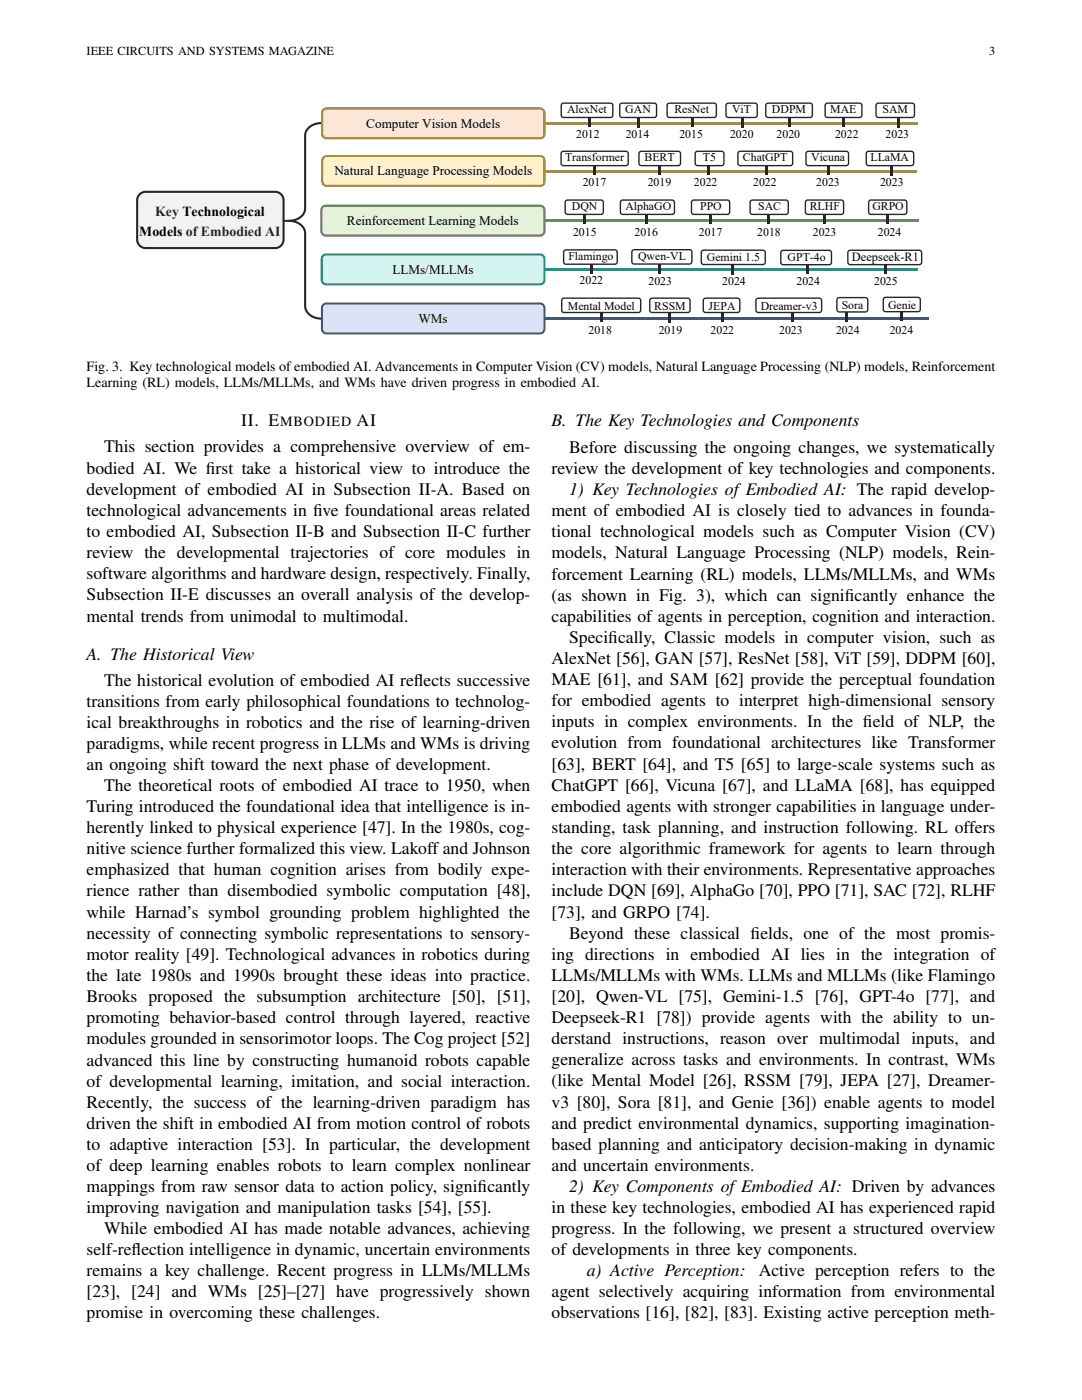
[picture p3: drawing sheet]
<svg xmlns="http://www.w3.org/2000/svg" width="216mm" height="279mm" viewBox="0 0 216 279" stroke-linecap="round" stroke-linejoin="round" font-family="sans-serif">
<defs><g id="words">
<g font-size="3.5">
<text x="48.1" y="85.1">II. E</text>
<text x="71.1" y="85.1">AI</text>
<text x="110.1" y="85.1">B. The Key Technologies and Components</text>
<text x="17.3" y="94.5">bodied AI. We f</text>
<text x="20.8" y="90.3">This section provides a comprehensive overview of em-</text>
<text x="41.1" y="94.5">irst take a historical view to introduce the</text>
<text x="110.1" y="94.6">review the development of key technologies and components.</text>
<text x="113.6" y="90.4">Before discussing the ongoing changes, we systematically</text>
<text x="17.3" y="98.7">development of embodied AI in Subsection II-A. Based on</text>
<text x="113.6" y="98.8">1) Key Technologies ofEmbodied AI: The rapid develop-</text>
<text x="17.3" y="102.9">technological advancements in f</text>
<text x="17.3" y="107.2">to embodied AI, Subsection II-B and Subsection II-C further</text>
<text x="62.5" y="102.9">ive foundational areas related</text>
<text x="110.1" y="103">ment of embodied AI is closely tied to advances in founda-</text>
<text x="110.1" y="107.2">tional technological models such as Computer Vision (CV)</text>
<text x="17.3" y="111.4">review the developmental trajectories of core modules in</text>
<text x="110.1" y="111.4">models, Natural Language Processing (NLP) models, Rein-</text>
<text x="17.3" y="115.6">software algorithms and hardware design, respectively. Finally,</text>
<text x="17.3" y="119.8">Subsection II-E discusses an overall analysis of the develop-</text>
<text x="110.1" y="115.7">forcement Learning (RL) models, LLMs/MLLMs, and WMs</text>
<text x="110.1" y="119.9">(as shown in Fig. 3), which can signif</text>
<text x="168.6" y="119.9">icantly enhance the</text>
<text x="17.3" y="124">mental trends from unimodal to multimodal.</text>
<text x="110.1" y="124.1">capabilities of agents in perception, cognition and interaction.</text>
<text x="17.3" y="131.7">A. The Historical View</text>
<text x="113.6" y="128.3">Specif</text>
<text x="121.4" y="128.3">ically, Classic models in computer vision, such as</text>
<text x="20.8" y="136.9">The historical evolution of embodied AI ref</text>
<text x="82.6" y="136.9">lects successive</text>
<text x="110.1" y="132.5">AlexNet [56], GAN [57], ResNet [58], ViT [59], DDPM [60],</text>
<text x="110.1" y="136.7">MAE [61], and SAM [62] provide the perceptual foundation</text>
<text x="17.3" y="141.1">transitions from early philosophical foundations to technolog-</text>
<text x="110.1" y="140.9">for embodied agents to interpret high-dimensional sensory</text>
<text x="17.3" y="145.3">ical breakthroughs in robotics and the rise of learning-driven</text>
<text x="17.3" y="149.5">paradigms, while recent progress in LLMs and WMs is driving</text>
<text x="110.1" y="145.2">inputs in complex environments. In the f</text>
<text x="110.1" y="149.4">evolution from foundational architectures like Transformer</text>
<text x="172.2" y="145.2">ield of NLP, the</text>
<text x="17.3" y="153.7">an ongoing shift toward the next phase of development.</text>
<text x="110.1" y="153.6">[63], BERT [64], and T5 [65] to large-scale systems such as</text>
<text x="20.8" y="157.8">The theoretical roots of embodied AI trace to 1950, when</text>
<text x="110.1" y="157.8">ChatGPT [66], Vicuna [67], and LLaMA [68], has equipped</text>
<text x="17.3" y="162">Turing introduced the foundational idea that intelligence is in-</text>
<text x="17.3" y="166.3">herently linked to physical experience [47]. In the 1980s, cog-</text>
<text x="110.1" y="162">embodied agents with stronger capabilities in language under-</text>
<text x="110.1" y="166.2">standing, task planning, and instruction following. RL offers</text>
<text x="17.3" y="170.5">nitive science further formalized this view. Lakoff and Johnson</text>
<text x="110.1" y="170.5">the core algorithmic framework for agents to learn through</text>
<text x="17.3" y="174.7">emphasized that human cognition arises from bodily expe-</text>
<text x="17.3" y="178.9">rience rather than disembodied symbolic computation [48],</text>
<text x="110.1" y="174.7">interaction with their environments. Representative approaches</text>
<text x="110.1" y="178.9">include DQN [69], AlphaGo [70], PPO [71], SAC [72], RLHF</text>
<text x="17.3" y="183.1">while Harnad’s symbol grounding problem highlighted the</text>
<text x="110.1" y="183.1">[73], and GRPO [74].</text>
<text x="17.3" y="187.3">necessity of connecting symbolic representations to sensory-</text>
<text x="17.3" y="191.6">motor reality [49]. Technological advances in robotics during</text>
<text x="110.1" y="191.5">ing directions in embodied AI lies in the integration of</text>
<text x="113.6" y="187.3">Beyond these classical f</text>
<text x="149.8" y="187.3">ields, one of the most promis-</text>
<text x="17.3" y="195.8">the late 1980s and 1990s brought these ideas into practice.</text>
<text x="110.1" y="195.7">LLMs/MLLMs with WMs. LLMs and MLLMs (like Flamingo</text>
<text x="17.3" y="200">Brooks proposed the subsumption architecture [50], [51],</text>
<text x="110.1" y="200">[20], Qwen-VL [75], Gemini-1.5 [76], GPT-4o [77], and</text>
<text x="17.3" y="204.2">promoting behavior-based control through layered, reactive</text>
<text x="17.3" y="208.4">modules grounded in sensorimotor loops. The Cog project [52]</text>
<text x="110.1" y="204.2">Deepseek-R1 [78]) provide agents with the ability to un-</text>
<text x="110.1" y="208.4">derstand instructions, reason over multimodal inputs, and</text>
<text x="17.3" y="212.7">advanced this line by constructing humanoid robots capable</text>
<text x="110.1" y="212.6">generalize across tasks and environments. In contrast, WMs</text>
<text x="17.3" y="216.9">of developmental learning, imitation, and social interaction.</text>
<text x="17.3" y="221.1">Recently, the success of the learning-driven paradigm has</text>
<text x="110.1" y="216.8">(like Mental Model [26], RSSM [79], JEPA [27], Dreamer-</text>
<text x="110.1" y="221.1">v3 [80], Sora [81], and Genie [36]) enable agents to model</text>
<text x="17.3" y="225.3">driven the shift in embodied AI from motion control of robots</text>
<text x="110.1" y="225.3">and predict environmental dynamics, supporting imagination-</text>
<text x="17.3" y="229.5">to adaptive interaction [53]. In particular, the development</text>
<text x="17.3" y="233.7">of deep learning enables robots to learn complex nonlinear</text>
<text x="110.1" y="229.5">based planning and anticipatory decision-making in dynamic</text>
<text x="110.1" y="233.7">and uncertain environments.</text>
<text x="17.3" y="238">mappings from raw sensor data to action policy, signif</text>
<text x="95.3" y="238">icantly</text>
<text x="113.6" y="237.9">2) Key Components ofEmbodied AI: Driven by advances</text>
<text x="17.3" y="242.2">improving navigation and manipulation tasks [54], [55].</text>
<text x="110.1" y="242.1">in these key technologies, embodied AI has experienced rapid</text>
<text x="17.3" y="250.5">self-ref</text>
<text x="20.8" y="246.3">While embodied AI has made notable advances, achieving</text>
<text x="26.2" y="250.5">lection intelligence in dynamic, uncertain environments</text>
<text x="110.1" y="246.3">progress. In the following, we present a structured overview</text>
<text x="110.1" y="250.5">of developments in three key components.</text>
<text x="17.3" y="254.7">remains a key challenge. Recent progress in LLMs/MLLMs</text>
<text x="117.1" y="254.7">a) Active Perception:</text>
<text x="151.4" y="254.7">Active perception refers to the</text>
<text x="17.3" y="258.9">[23], [24] and WMs [25]–[27] have progressively shown</text>
<text x="17.3" y="263.1">promise in overcoming these challenges.</text>
<text x="110.1" y="258.9">agent selectively acquiring information from environmental</text>
<text x="110.1" y="263.1">observations [16], [82], [83]. Existing active perception meth-</text>
</g>
<g font-size="2.8">
<text x="27.8" y="47.1">Models of Embodied AI</text>
<text x="17.3" y="74.1">Fig. 3. Key technological models of embodied AI. Advancements in Computer Vision (CV) models, Natural Language Processing (NLP) models, Reinforcement</text>
<text x="17.3" y="77.3">Learning (RL) models, LLMs/MLLMs, and WMs have driven progress in embodied AI.</text>
<text x="55.9" y="85.1">MBODIED</text>
</g>
<text font-size="2.8" fill="#262626" x="30.9" y="43.1">Key Technological</text>
<g font-size="2.6">
<text x="73.1" y="25.5">Computer Vision Models</text>
<text x="66.7" y="35">Natural Language Processing Models</text>
<text x="69.2" y="44.9">Reinforcement Learning Models</text>
<text x="78.3" y="54.7">LLMs/MLLMs</text>
<text x="83.5" y="64.4">WMs</text>
</g>
<g font-size="2.5">
<text x="17.3" y="11">IEEE CIRCUITS AND SYSTEMS MAGAZINE</text>
<text x="197.4" y="11">3</text>
<text x="170" y="52">Deepseek-R1</text>
</g>
<g font-size="2.4">
<text x="113.1" y="22.6">AlexNet</text>
<text x="124.8" y="22.6">GAN</text>
<text x="134.6" y="22.6">ResNet</text>
<text x="146.1" y="22.6">ViT</text>
<text x="154" y="22.6">DDPM</text>
<text x="165.7" y="22.6">MAE</text>
<text x="176.1" y="22.6">SAM</text>
<text x="115" y="27.6">2012</text>
<text x="124.9" y="27.6">2014</text>
<text x="135.6" y="27.6">2015</text>
<text x="145.7" y="27.6">2020</text>
<text x="155" y="27.6">2020</text>
<text x="166.6" y="27.6">2022</text>
<text x="176.7" y="27.6">2023</text>
<text x="112.8" y="32.2">Transformer</text>
<text x="128.6" y="32.2">BERT</text>
<text x="140.3" y="32.2">T5</text>
<text x="148.2" y="32.2">ChatGPT</text>
<text x="161.9" y="32.2">Vicuna</text>
<text x="173.7" y="32.2">LLaMA</text>
<text x="114.1" y="41.9">DQN</text>
<text x="116.3" y="37.1">2017</text>
<text x="124.8" y="41.9">AlphaGO</text>
<text x="129.3" y="37.1">2019</text>
<text x="138.5" y="37.1">2022</text>
<text x="139.7" y="41.9">PPO</text>
<text x="150.3" y="37.1">2022</text>
<text x="151.3" y="41.9">SAC</text>
<text x="161.6" y="41.9">RLHF</text>
<text x="162.9" y="37.1">2023</text>
<text x="174.1" y="41.9">GRPO</text>
<text x="175.6" y="37.1">2023</text>
<text x="114.3" y="47.1">2015</text>
<text x="126.6" y="47.1">2016</text>
<text x="139.4" y="47.1">2017</text>
<text x="151.1" y="47.1">2018</text>
<text x="162.2" y="47.1">2023</text>
<text x="175.2" y="47.1">2024</text>
<text x="113.4" y="51.9">Flamingo</text>
<text x="127.3" y="51.9">Qwen-VL</text>
<text x="141.1" y="52">Gemini 1.5</text>
<text x="157.2" y="52.1">GPT-4o</text>
<text x="115.6" y="56.8">2022</text>
<text x="129.4" y="56.8">2023</text>
<text x="144.1" y="56.8">2024</text>
<text x="158.9" y="56.9">2024</text>
<text x="174.4" y="56.9">2025</text>
<text x="113.3" y="61.9">Mental Model</text>
<text x="130.5" y="61.9">RSSM</text>
<text x="141.4" y="61.9">JEPA</text>
<text x="151.8" y="61.9">Dreamer-v3</text>
<text x="167.9" y="61.8">Sora</text>
<text x="177.2" y="61.7">Genie</text>
<text x="117.4" y="66.6">2018</text>
<text x="131.4" y="66.6">2019</text>
<text x="141.8" y="66.6">2022</text>
<text x="155.5" y="66.6">2023</text>
<text x="166.8" y="66.6">2024</text>
<text x="177.5" y="66.6">2024</text>
</g>
</g></defs>
<path d="M61.4 25.4a3.8 3.8 0 0 1 2.7-1v.4l-1.2 .2-.9 .5-.6 .6-.3 .6v14.9a3.1 3.1 0 0 1-3.4 2.7v-.4a3.1 3.1 0 0 1 3.4 2.7v14.8l.3 .7 .6 .6 .9 .5 1.2 .2v.4a3.1 3.1 0 0 1-3.4-2.7l-.1-15-.5-.9-.9-.6-1.1-.3-2.1-.1v-.3l2.1-.1 1-.2 1-.7 .5-.9 .1-15.1 .2-.8z" fill="#262626"/>
<path d="M27.9 38.8l.7-.5h.5h25.8a1.67 1.67 0 0 1 1.7 1.7v7.8a1.68 1.68 0 0 1-1.7 1.7h-25.8a1.68 1.68 0 0 1-1.7-1.7v-7.8v-.5z" fill-rule="evenodd" fill="#f2f2f2"/>
<g fill="#262626">
<path d="M27.7 38.6l.6-.4 .8-.1 26.4 .1 .9 .6 .4 1-.1 8.6-.7 .9-1 .4-26.5-.1-1-.6-.3-1.1v-8l.1-.7zM28 38.9l-.4 1v8l.3 .8 .7 .5 26.4 .1 .8-.3 .5-.7 .1-8.5-.4-.8-.7-.4-26.2-.1-.6 .1z"/>
<path d="M133.2 20.6l.4-.2h8.9a.62 .62 0 0 1 .6 .7v1.9a.62 .62 0 0 1-.6 .6h-8.9a.61 .61 0 0 1-.6-.6v-2zM133.3 20.8l-.1 2.2 .3 .3h9l.3-.3v-2l-.3-.3h-8.9z"/>
<path d="M144.9 20.6l.4-.2h5.3a.61 .61 0 0 1 .6 .7v1.9a.61 .61 0 0 1-.6 .6h-5.3a.61 .61 0 0 1-.6-.6v-2zM145.1 20.8l-.1 2.2 .2 .3h5.5l.2-.2 .1-2.1-.2-.3h-5.4z"/>
<path d="M174.8 20.6l.5-.2h6.7a.61 .61 0 0 1 .6 .7v1.9a.61 .61 0 0 1-.6 .6h-6.7a.61 .61 0 0 1-.6-.6v-2zM175 20.8l-.1 2.2 .3 .3h6.8l.3-.2v-2.1l-.2-.3h-6.8z"/>
</g>
<path d="M105.2 24.6h77.8" fill="none" stroke="#c65f10" stroke-width=".41"/>
<path d="M64.5 21.9l.7-.3h42.5a.88 .88 0 0 1 .9 .9v4.2a.88 .88 0 0 1-.9 .9h-42.5a.89 .89 0 0 1-.9-.9v-4.2z" fill-rule="evenodd" fill="#fce6d5"/>
<path d="M64.4 21.8l.8-.4h42.6a1.1 1.1 0 0 1 1.1 1.1v4.2a1.1 1.1 0 0 1-1.1 1.1h-42.6a1.1 1.1 0 0 1-1.1-1.1v-4.3zM64.7 22.1l-.2 .4v4.3l.2 .4 .4 .2h42.6l.5-.2 .2-.4v-4.3l-.2-.5-.4-.2h-42.6z" fill="#c65f10"/>
<g fill="#262626">
<path d="M112 30.2l.4-.1h12.5a.62 .62 0 0 1 .6 .6v1.9a.62 .62 0 0 1-.6 .6h-12.5a.61 .61 0 0 1-.6-.6v-2zM112.2 30.4l-.1 2.2 .3 .3h12.5l.3-.3v-2l-.3-.3h-12.5z"/>
<path d="M127.5 30.2l.5-.1h7.3a.61 .61 0 0 1 .6 .6v1.9a.61 .61 0 0 1-.6 .6h-7.3a.62 .62 0 0 1-.6-.6v-2zM127.7 30.4l-.1 2.2 .3 .3h7.4l.3-.2v-2.1l-.2-.3h-7.4z"/>
<path d="M147.3 30.2l.4-.1h10a.61 .61 0 0 1 .6 .6v1.9a.61 .61 0 0 1-.6 .6h-10a.62 .62 0 0 1-.6-.6v-2zM147.5 30.4l-.1 2.2 .2 .3h10.1l.3-.2v-2.1l-.2-.3h-10.1z"/>
<path d="M160.9 30.2l.4-.1h7.5a.62 .62 0 0 1 .7 .6v1.9a.62 .62 0 0 1-.7 .6h-7.5a.61 .61 0 0 1-.6-.6v-2zM161.1 30.4l-.1 2.2 .2 .3h7.6l.4-.2v-2.1l-.3-.3h-7.6z"/>
<path d="M172.9 30.2l.4-.1h8.5a.62 .62 0 0 1 .7 .6v1.9a.62 .62 0 0 1-.7 .6h-8.5a.61 .61 0 0 1-.6-.6v-2zM173.1 30.4l-.1 2.2 .3 .3h8.5l.4-.2v-2.1l-.3-.3h-8.6z"/>
</g>
<path d="M105.3 34.2h77.6" fill="none" stroke="#b68c02" stroke-width=".41"/>
<path d="M64.6 31.4l.6-.3h42.5a.89 .89 0 0 1 .9 .9v4.2a.87 .87 0 0 1-.9 .9h-42.5a.87 .87 0 0 1-.9-.9v-4.2z" fill-rule="evenodd" fill="#fff2ca"/>
<path d="M64.4 31.2l.8-.3h42.6a1.1 1.1 0 0 1 1.1 1.1v4.2a1.1 1.1 0 0 1-1.1 1.1h-42.6a1.1 1.1 0 0 1-1.1-1.1v-4.3zM64.7 31.5l-.2 .5v4.3l.2 .4 .4 .2h42.6l.5-.2 .2-.4v-4.4l-.2-.4-.4-.2h-42.6z" fill="#b68c02"/>
<g fill="#262626">
<path d="M123.8 40l.5-.2h9.8a.61 .61 0 0 1 .6 .6v1.9a.61 .61 0 0 1-.6 .6h-9.8a.61 .61 0 0 1-.6-.6v-2zM124 40.2l-.1 2.1 .3 .3 9.9 .1 .3-.3v-2l-.2-.3z"/>
<path d="M112.8 40l.4-.2h6.7a.62 .62 0 0 1 .6 .6v1.9a.62 .62 0 0 1-.6 .6h-6.7a.61 .61 0 0 1-.6-.6v-2zM113 40.2l-.1 2.1 .3 .3 6.7 .1 .3-.3 .1-2-.3-.3h-6.7z"/>
<path d="M138 40l.4-.2h6.7a.62 .62 0 0 1 .6 .6v1.9a.62 .62 0 0 1-.6 .6h-6.7a.61 .61 0 0 1-.6-.6v-2zM138.2 40.2l-.1 2.1 .3 .3 6.7 .1 .3-.3 .1-2-.3-.3h-6.7z"/>
<path d="M149.7 40l.4-.2h6.7a.62 .62 0 0 1 .6 .6v1.9a.62 .62 0 0 1-.6 .6h-6.7a.61 .61 0 0 1-.6-.6v-2zM149.9 40.2l-.1 2.1 .3 .3 6.7 .1 .3-.3 .1-2-.3-.3h-6.7z"/>
<path d="M173.4 40l.4-.2h6.7a.61 .61 0 0 1 .6 .6v1.9a.61 .61 0 0 1-.6 .6h-6.7a.62 .62 0 0 1-.6-.6v-2zM173.6 40.2l-.1 2.1 .2 .3 6.8 .1 .3-.3v-2l-.2-.3h-6.8z"/>
<path d="M160.7 40l.5-.2h6.7a.62 .62 0 0 1 .6 .6v1.9a.62 .62 0 0 1-.6 .6h-6.7a.61 .61 0 0 1-.6-.6v-2zM160.9 40.2l-.1 2.1 .3 .3 6.7 .1 .4-.3v-2l-.3-.3h-6.7z"/>
</g>
<path d="M105 44.1h78.2" fill="none" stroke="#588e32" stroke-width=".41"/>
<path d="M64.4 41.3l.6-.3h42.7a.88 .88 0 0 1 .9 .9v4.2a.88 .88 0 0 1-.9 .9h-42.7a.91 .91 0 0 1-.9-.9v-4.2z" fill-rule="evenodd" fill="#e3f2d9"/>
<path d="M64.2 41.2l.8-.4h42.8a1.1 1.1 0 0 1 1.1 1.1v4.2a1.1 1.1 0 0 1-1.1 1.1h-42.8a1.1 1.1 0 0 1-1.1-1.1v-4.3zM64.5 41.5l-.2 .4v4.3l.2 .4 .4 .2h42.8l.5-.2 .2-.4v-4.3l-.2-.5-.4-.1h-42.8z" fill="#588e32"/>
<g fill="#262626">
<path d="M140 50l.4-.2h11.8a.62 .62 0 0 1 .6 .6v1.9a.62 .62 0 0 1-.6 .6h-11.8a.61 .61 0 0 1-.6-.6v-2zM140.2 50.2l-.1 2.1 .2 .3 11.9 .1 .4-.3v-2l-.3-.3h-11.9z"/>
<path d="M169.2 50l.5-.2h13.7a.61 .61 0 0 1 .6 .6v1.9a.61 .61 0 0 1-.6 .7h-13.7a.61 .61 0 0 1-.7-.7v-1.9zM169.4 50.2l-.1 2.2 .3 .3h13.8l.4-.3v-2l-.3-.3z"/>
<path d="M112.5 49.9l.4-.2h9.8a.61 .61 0 0 1 .6 .6v2a.61 .61 0 0 1-.6 .6h-9.8a.62 .62 0 0 1-.6-.6v-2zM112.7 50.1l-.1 2.2 .3 .3h9.8l.3-.3v-2l-.2-.3h-9.9z"/>
<path d="M126.1 49.9l.4-.2h11.1a.61 .61 0 0 1 .6 .6v1.9a.61 .61 0 0 1-.6 .6h-11.1a.62 .62 0 0 1-.6-.6v-2zM126.3 50.1l-.1 2.1 .3 .4h11.1l.3-.3v-2l-.3-.3h-11z"/>
</g>
<path d="M104.9 53.8h78.3" fill="none" stroke="#249087" stroke-width=".41"/>
<path d="M64.4 51l.7-.2h42.6a.92 .92 0 0 1 .9 .9v4.1a.89 .89 0 0 1-.9 .9h-42.6a.9 .9 0 0 1-.9-.9v-4.1z" fill-rule="evenodd" fill="#d4f4f2"/>
<path d="M64.3 50.9l.8-.3h42.6a1.1 1.1 0 0 1 1.1 1.1v4.2a1.1 1.1 0 0 1-1.1 1.1h-42.6a1.1 1.1 0 0 1-1.1-1.1v-4.3zM64.6 51.2l-.2 .4v4.3l.2 .4 .4 .2h42.7l.5-.1 .2-.5v-4.3l-.2-.4-.4-.2h-42.7z" fill="#249087"/>
<g fill="#262626">
<path d="M112.1 59.5l.5-.1h14.8a.61 .61 0 0 1 .6 .6v1.9a.61 .61 0 0 1-.6 .6h-14.8a.62 .62 0 0 1-.7-.6v-2zM112.3 59.7l-.1 2.2 .3 .3h14.9l.3-.3v-2l-.3-.3h-14.8z"/>
<path d="M129.7 59.5l.4-.1h7.1a.62 .62 0 0 1 .6 .6v1.9a.62 .62 0 0 1-.6 .6h-7.1a.61 .61 0 0 1-.6-.6v-2zM129.9 59.7l-.1 2.2 .2 .3h7.2l.3-.2 .1-2-.3-.3-7.2-.1z"/>
<path d="M140.4 59.5l.4-.1h6.3a.61 .61 0 0 1 .7 .6v1.9a.61 .61 0 0 1-.7 .6h-6.3a.61 .61 0 0 1-.6-.6v-2zM140.6 59.7l-.1 2.2 .2 .3h6.4l.4-.2v-2l-.2-.3-6.5-.1z"/>
<path d="M150.9 59.5l.4-.1h12.2a.61 .61 0 0 1 .6 .6v1.9a.61 .61 0 0 1-.6 .6h-12.2a.62 .62 0 0 1-.6-.6v-2zM151.1 59.7l-.1 2.2 .2 .3h12.3l.3-.2v-2.1l-.3-.3h-12.2z"/>
<path d="M167 59.4l.5-.1h5.2a.61 .61 0 0 1 .6 .6v1.9a.61 .61 0 0 1-.6 .6h-5.2a.61 .61 0 0 1-.6-.6v-2zM167.2 59.6l-.1 2.2 .2 .3h5.4l.3-.2v-2.1l-.2-.2-5.3-.1z"/>
<path d="M176.3 59.4l.4-.2h6.5a.62 .62 0 0 1 .6 .6v1.9a.62 .62 0 0 1-.6 .6h-6.5a.61 .61 0 0 1-.6-.6v-1.9zM176.5 59.6l-.1 2.2 .2 .2 6.6 .1 .3-.3v-2l-.2-.3h-6.6z"/>
</g>
<path d="M107.6 63.6h77.8" fill="none" stroke="#2e54a1" stroke-width=".41"/>
<path d="M64.5 60.8l.6-.2h42.6a.92 .92 0 0 1 .9 .9v4.1a.89 .89 0 0 1-.9 .9h-42.6a.88 .88 0 0 1-.9-.9v-4.1z" fill-rule="evenodd" fill="#dae3f5"/>
<path d="M64.4 60.7l.7-.3h42.6a1.1 1.1 0 0 1 1.1 1.1v4.1a1.1 1.1 0 0 1-1.1 1.1h-42.6a1.1 1.1 0 0 1-1.1-1.1v-4.2zM64.7 61l-.2 .4v4.3l.1 .4 .5 .2h42.6l.5-.1 .2-.5v-4.3l-.2-.4-.4-.2h-42.7z" fill="#2e54a1"/>
<g fill="#262626">
<path d="M117.3 23.4h.4v1.9h-.4z"/>
<path d="M127.3 23.5h.4v1.9h-.4z"/>
<path d="M137.9 23.4h.4v1.9h-.4z"/>
<path d="M148 23.5h.5v1.9h-.5z"/>
<path d="M157.3 23.4h.5v1.9h-.5z"/>
<path d="M168.1 23.4h.4v1.9h-.4z"/>
<path d="M179 23.5h.5v1.9h-.5z"/>
<path d="M118.5 33.1h.4v1.8h-.4z"/>
<path d="M131.4 33.1h.4v1.8h-.4z"/>
<path d="M116.4 42.9h.4v1.8h-.4z"/>
<path d="M128.7 42.8h.5v1.8h-.5z"/>
<path d="M117.8 52.7h.4v1.9h-.4z"/>
<path d="M131.3 52.8h.4v1.9h-.4z"/>
<path d="M146 52.9h.4v1.8h-.4z"/>
<path d="M141.7 42.8h.4v1.8h-.4z"/>
<path d="M141.2 33.1h.4v1.8h-.4z"/>
<path d="M152.7 33.1h.4v1.8h-.4z"/>
<path d="M153.2 42.9h.4v1.8h-.4z"/>
<path d="M160.8 52.8h.5v1.9h-.5z"/>
<path d="M176.5 52.8h.4v1.9h-.4z"/>
<path d="M176.9 42.9h.5v1.8h-.5z"/>
<path d="M164.4 42.8h.4v1.8h-.4z"/>
<path d="M165.1 33.1h.5v1.8h-.5z"/>
<path d="M177.7 33.1h.4v1.9h-.4z"/>
<path d="M179.6 62.2h.5v1.8h-.5z"/>
<path d="M168.7 62.4h.4v1.8h-.4z"/>
<path d="M157.9 62.4h.4v1.9h-.4z"/>
<path d="M143.9 62.3h.4v1.9h-.4z"/>
<path d="M133.5 62.4h.4v1.9h-.4z"/>
<path d="M119.8 62.3h.4v1.8h-.4z"/>
<path d="M164.7 20.6l.4-.2h6.4a.61 .61 0 0 1 .6 .7v1.9a.61 .61 0 0 1-.6 .6h-6.4a.61 .61 0 0 1-.6-.6v-2zM164.9 20.8l-.1 2.2 .2 .3h6.5l.3-.2v-2.1l-.2-.3h-6.5z"/>
<path d="M112 20.6l.5-.2h9.3a.62 .62 0 0 1 .6 .7v1.9a.62 .62 0 0 1-.6 .6h-9.3a.61 .61 0 0 1-.6-.6v-2zM112.2 20.8l-.1 2.2 .3 .3h9.4l.3-.3v-2l-.2-.3z"/>
<path d="M123.7 20.6l.4-.2h6.4a.62 .62 0 0 1 .6 .7v1.9a.62 .62 0 0 1-.6 .6h-6.4a.61 .61 0 0 1-.6-.6v-2zM123.9 20.8l-.1 2.2 .2 .3h6.5l.4-.2v-2.1l-.3-.3h-6.5z"/>
<path d="M152.8 20.6l.5-.2h8.3a.61 .61 0 0 1 .6 .7v1.9a.61 .61 0 0 1-.6 .6h-8.3a.62 .62 0 0 1-.6-.6v-2zM153 20.8l-.1 2.2 .3 .3h8.4l.4-.3v-2l-.3-.3h-8.4z"/>
<path d="M155.8 50l.5-.2h9.1a.61 .61 0 0 1 .6 .6v2a.61 .61 0 0 1-.6 .6h-9.1a.61 .61 0 0 1-.6-.6v-2zM156 50.2l-.1 2.2 .3 .3h9.2l.4-.3v-2l-.3-.3h-9.2z"/>
<path d="M138.8 30.2l.4-.1h4.8a.61 .61 0 0 1 .6 .6v1.9a.61 .61 0 0 1-.6 .6h-4.8a.61 .61 0 0 1-.6-.6v-2zM138.9 30.4v2.2l.2 .3h4.9l.3-.2v-2.1l-.2-.2-4.9-.1z"/>
</g>
<use href="#words"/>
</svg>
